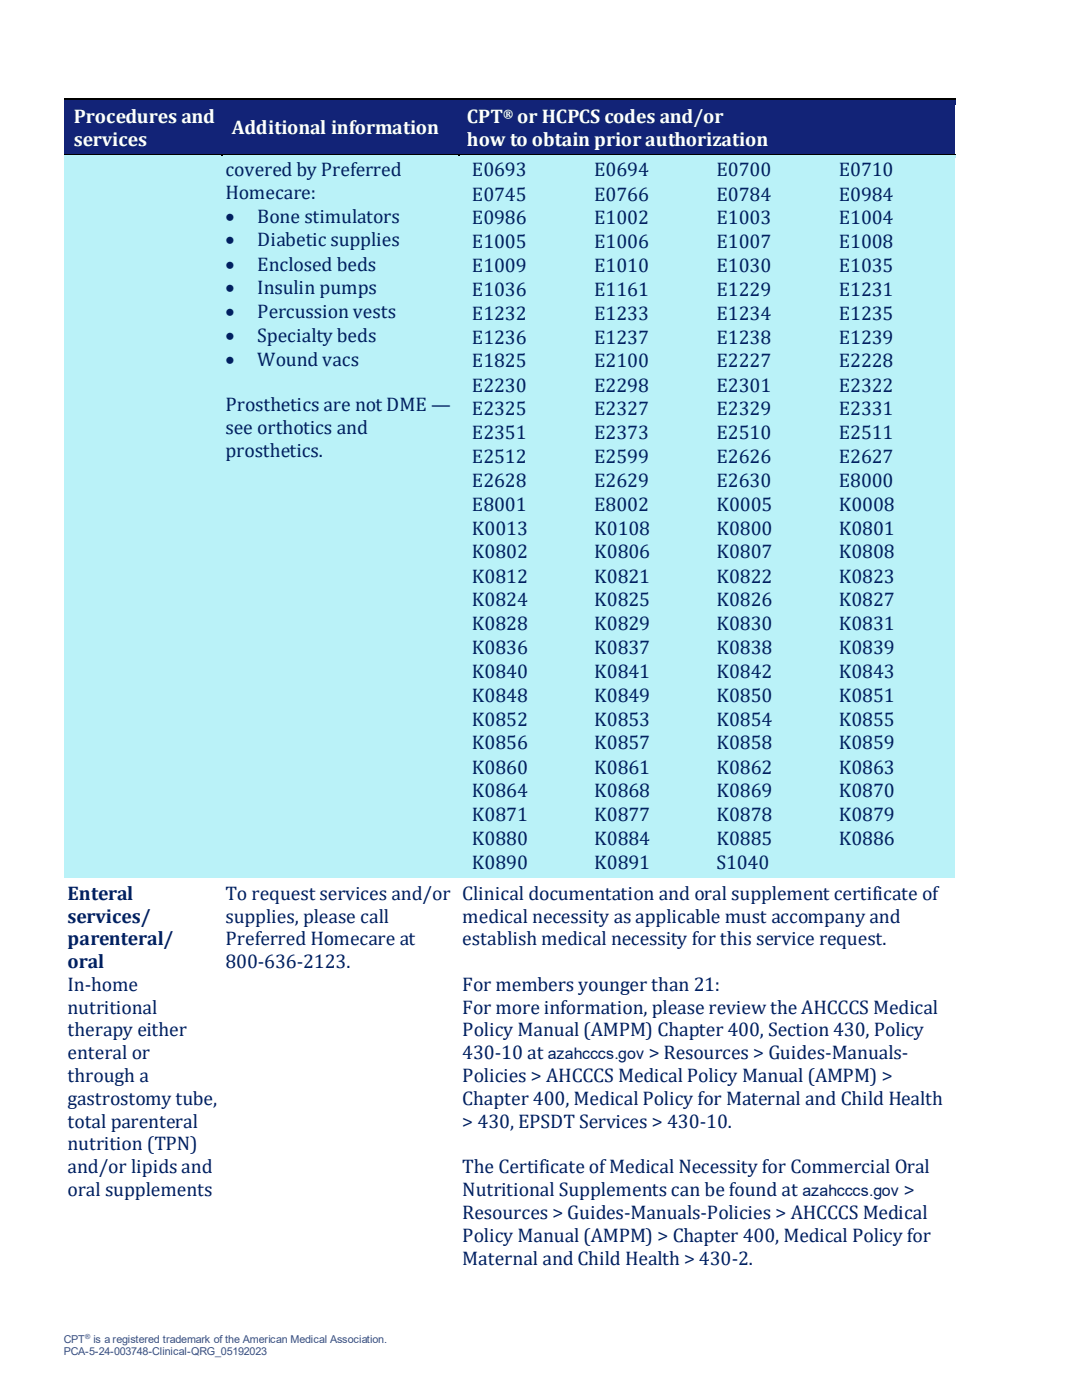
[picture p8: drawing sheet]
<svg xmlns="http://www.w3.org/2000/svg" width="216mm" height="279mm" viewBox="0 0 216 279" stroke-linecap="round" stroke-linejoin="round" font-family="sans-serif">
<defs><g id="words">
<g font-size="3.9" fill="#fff">
<text x="14.7" y="24.5">Procedures and</text>
<text x="14.7" y="29.1">services</text>
<text x="46.3" y="26.8">Additional information</text>
<text x="93.2" y="24.5">CPT</text>
<text x="93.2" y="29.1">how to obtain prior authorization</text>
<text x="103.2" y="24.5">or HCPCS codes and/or</text>
</g>
<g font-size="3.9" fill="#002060">
<text x="45" y="35.1">covered by Preferred</text>
<text x="94.2" y="35.2">E0693</text>
<text x="118.6" y="35.2">E0694</text>
<text x="143" y="35.2">E0700</text>
<text x="167.4" y="35.2">E0710</text>
<text x="45" y="39.6">Homecare:</text>
<text x="94.2" y="40">E0745</text>
<text x="118.6" y="40">E0766</text>
<text x="143" y="40">E0784</text>
<text x="167.4" y="40">E0984</text>
<text x="45" y="44.5">•</text>
<text x="51.3" y="44.5">Bone stimulators</text>
<text x="94.2" y="44.7">E0986</text>
<text x="118.6" y="44.7">E1002</text>
<text x="143" y="44.7">E1003</text>
<text x="167.4" y="44.7">E1004</text>
<text x="45" y="49.2">•</text>
<text x="45" y="54">•</text>
<text x="51.3" y="49.2">Diabetic supplies</text>
<text x="51.3" y="54">Enclosed beds</text>
<text x="94.2" y="49.6">E1005</text>
<text x="118.6" y="49.6">E1006</text>
<text x="143" y="49.6">E1007</text>
<text x="167.4" y="49.6">E1008</text>
<text x="45" y="58.7">•</text>
<text x="51.3" y="58.7">Insulin pumps</text>
<text x="94.2" y="54.3">E1009</text>
<text x="94.2" y="59.1">E1036</text>
<text x="118.6" y="54.3">E1010</text>
<text x="118.6" y="59.1">E1161</text>
<text x="143" y="54.3">E1030</text>
<text x="143" y="59.1">E1229</text>
<text x="167.4" y="54.3">E1035</text>
<text x="167.4" y="59.1">E1231</text>
<text x="45" y="63.5">•</text>
<text x="51.3" y="63.5">Percussion vests</text>
<text x="94.2" y="63.8">E1232</text>
<text x="118.6" y="63.8">E1233</text>
<text x="143" y="63.8">E1234</text>
<text x="167.4" y="63.8">E1235</text>
<text x="45" y="68.2">•</text>
<text x="51.3" y="68.2">Specialty beds</text>
<text x="94.2" y="68.6">E1236</text>
<text x="118.6" y="68.6">E1237</text>
<text x="143" y="68.6">E1238</text>
<text x="167.4" y="68.6">E1239</text>
<text x="45" y="73.1">•</text>
<text x="51.3" y="73.1">Wound vacs</text>
<text x="94.2" y="73.3">E1825</text>
<text x="118.6" y="73.3">E2100</text>
<text x="143" y="73.3">E2227</text>
<text x="167.4" y="73.3">E2228</text>
<text x="45" y="82.1">Prosthetics are not DME —</text>
<text x="94.2" y="78.1">E2230</text>
<text x="94.2" y="82.8">E2325</text>
<text x="118.6" y="78.3">E2298</text>
<text x="118.6" y="82.8">E2327</text>
<text x="143" y="78.1">E2301</text>
<text x="143" y="82.8">E2329</text>
<text x="167.4" y="78.1">E2322</text>
<text x="167.4" y="82.8">E2331</text>
<text x="45" y="86.7">see orthotics and</text>
<text x="94.2" y="87.7">E2351</text>
<text x="118.6" y="87.7">E2373</text>
<text x="143" y="87.7">E2510</text>
<text x="167.4" y="87.7">E2511</text>
<text x="45" y="91.2">prosthetics.</text>
<text x="94.2" y="92.4">E2512</text>
<text x="118.6" y="92.4">E2599</text>
<text x="143" y="92.4">E2626</text>
<text x="167.4" y="92.4">E2627</text>
<text x="94.2" y="97.2">E2628</text>
<text x="94.2" y="101.9">E8001</text>
<text x="118.6" y="97.2">E2629</text>
<text x="118.6" y="101.9">E8002</text>
<text x="143" y="97.2">E2630</text>
<text x="143" y="101.9">K0005</text>
<text x="167.4" y="97.2">E8000</text>
<text x="167.4" y="101.9">K0008</text>
<text x="94.2" y="106.7">K0013</text>
<text x="118.6" y="106.7">K0108</text>
<text x="143" y="106.7">K0800</text>
<text x="167.4" y="106.7">K0801</text>
<text x="94.2" y="111.4">K0802</text>
<text x="118.6" y="111.4">K0806</text>
<text x="143" y="111.4">K0807</text>
<text x="167.4" y="111.4">K0808</text>
<text x="94.2" y="116.3">K0812</text>
<text x="118.6" y="116.3">K0821</text>
<text x="143" y="116.3">K0822</text>
<text x="167.4" y="116.3">K0823</text>
<text x="94.2" y="121">K0824</text>
<text x="94.2" y="125.8">K0828</text>
<text x="118.6" y="121">K0825</text>
<text x="118.6" y="125.8">K0829</text>
<text x="143" y="121">K0826</text>
<text x="143" y="125.8">K0830</text>
<text x="167.4" y="121">K0827</text>
<text x="167.4" y="125.8">K0831</text>
<text x="94.2" y="130.5">K0836</text>
<text x="118.6" y="130.5">K0837</text>
<text x="143" y="130.5">K0838</text>
<text x="167.4" y="130.5">K0839</text>
<text x="94.2" y="135.3">K0840</text>
<text x="118.6" y="135.3">K0841</text>
<text x="143" y="135.3">K0842</text>
<text x="167.4" y="135.3">K0843</text>
<text x="94.2" y="140">K0848</text>
<text x="118.6" y="140">K0849</text>
<text x="143" y="140">K0850</text>
<text x="167.4" y="140">K0851</text>
<text x="94.2" y="144.8">K0852</text>
<text x="94.2" y="149.5">K0856</text>
<text x="118.6" y="144.8">K0853</text>
<text x="118.6" y="149.5">K0857</text>
<text x="143" y="144.8">K0854</text>
<text x="143" y="149.5">K0858</text>
<text x="167.4" y="144.8">K0855</text>
<text x="167.4" y="149.5">K0859</text>
<text x="94.2" y="154.4">K0860</text>
<text x="118.6" y="154.4">K0861</text>
<text x="143" y="154.4">K0862</text>
<text x="167.4" y="154.4">K0863</text>
<text x="94.2" y="159.1">K0864</text>
<text x="118.6" y="159.1">K0868</text>
<text x="143" y="159.1">K0869</text>
<text x="167.4" y="159.1">K0870</text>
<text x="94.2" y="163.9">K0871</text>
<text x="118.6" y="163.9">K0877</text>
<text x="143" y="163.9">K0878</text>
<text x="167.4" y="163.9">K0879</text>
<text x="94.2" y="168.6">K0880</text>
<text x="94.2" y="173.4">K0890</text>
<text x="118.6" y="168.6">K0884</text>
<text x="118.6" y="173.4">K0891</text>
<text x="143" y="168.6">K0885</text>
<text x="143" y="173.4">S1040</text>
<text x="167.4" y="168.6">K0886</text>
<text x="13.5" y="179.5">Enteral</text>
<text x="45" y="179.5">To request services and/or</text>
<text x="92.3" y="179.5">Clinical documentation and oral supplement certificate of</text>
<text x="13.5" y="184.1">services/</text>
<text x="45" y="184.1">supplies, please call</text>
<text x="92.3" y="184.1">medical necessity as applicable must accompany and</text>
<text x="13.5" y="188.7">parenteral/</text>
<text x="45" y="188.7">Preferred Homecare at</text>
<text x="92.3" y="188.7">establish medical necessity for this service request.</text>
<text x="13.5" y="193.3">oral</text>
<text x="13.5" y="197.8">In-home</text>
<text x="45" y="193.3">800-636-2123.</text>
<text x="92.3" y="197.8">For members younger than 21:</text>
<text x="13.5" y="202.3">nutritional</text>
<text x="92.3" y="202.3">For more information, please review the AHCCCS Medical</text>
<text x="13.5" y="206.8">therapy either</text>
<text x="92.3" y="206.8">Policy Manual (AMPM) Chapter 400, Section 430, Policy</text>
<text x="13.5" y="211.4">enteral or</text>
<text x="92.3" y="211.4">430-10 at</text>
<text x="129.5" y="211.4">&gt; Resources &gt; Guides-Manuals-</text>
<text x="13.5" y="216">through a</text>
<text x="13.5" y="220.6">gastrostomy tube,</text>
<text x="92.3" y="216">Policies &gt; AHCCCS Medical Policy Manual (AMPM) &gt;</text>
<text x="92.3" y="220.6">Chapter 400, Medical Policy for Maternal and Child Health</text>
<text x="13.5" y="225.1">total parenteral</text>
<text x="92.3" y="225.1">&gt; 430, EPSDT Services &gt; 430-10.</text>
<text x="13.5" y="229.6">nutrition (TPN)</text>
<text x="13.5" y="234.2">and/or lipids and</text>
<text x="13.5" y="238.7">oral supplements</text>
<text x="92.3" y="234.2">The Certificate of Medical Necessity for Commercial Oral</text>
<text x="92.3" y="238.7">Nutritional Supplements can be found at</text>
<text x="180.3" y="238.7">&gt;</text>
<text x="92.3" y="243.3">Resources &gt; Guides-Manuals-Policies &gt; AHCCCS Medical</text>
<text x="92.3" y="247.9">Policy Manual (AMPM) &gt; Chapter 400, Medical Policy for</text>
<text x="92.3" y="252.5">Maternal and Child Health &gt; 430-2.</text>
</g>
<g font-size="3.2" fill="#002060">
<text x="109.3" y="211.4">azahcccs.gov</text>
<text x="160.1" y="238.7">azahcccs.gov</text>
</g>
<text font-size="2.4" fill="#fff" x="100.4" y="23.6">®</text>
<g font-size="2.2" fill="#44546a">
<text x="12.7" y="268">CPT</text>
<text x="18.7" y="268">is a registered trademark of the American Medical Association.</text>
<text x="12.7" y="270.4">PCA-5-24-003748-Clinical-QRG_05192023</text>
</g>
<text font-size="1.4" fill="#44546a" x="17" y="267.2">®</text>
</g></defs>
<g fill="#122377">
<path d="M12.7 20.1h31.5v10.7h-31.5z" fill-rule="evenodd"/>
<path d="M13.5 20.8h30v4.6h-30z" fill-rule="evenodd"/>
<path d="M13.5 25.4h30v4.6h-30z" fill-rule="evenodd"/>
<path d="M44.2 20.1h47.3v10.7h-47.3z" fill-rule="evenodd"/>
<path d="M45 23.1h45.7v4.6h-45.7z" fill-rule="evenodd"/>
<path d="M91.5 20.1h99.1v10.7h-99.1z" fill-rule="evenodd"/>
<path d="M92.3 20.8h97.5v4.6h-97.5z" fill-rule="evenodd"/>
<path d="M92.3 25.4h97.5v4.6h-97.5z" fill-rule="evenodd"/>
</g>
<path d="M12.7 19.8h31.5" fill="none" stroke="#000" stroke-width=".25"/>
<g fill="#122377">
<path d="M12.7 19.9h31.5v.9h-31.5z" fill-rule="evenodd"/>
<path d="M44.2 19.9h.3v.9h-.3z" fill-rule="evenodd"/>
</g>
<path d="M44.2 19.7h.3v.2h-.3z" fill-rule="evenodd" fill="#000"/>
<path d="M44.5 19.8h47" fill="none" stroke="#000" stroke-width=".25"/>
<g fill="#122377">
<path d="M44.5 19.9h47v.9h-47z" fill-rule="evenodd"/>
<path d="M91.5 19.9h.2v.9h-.2z" fill-rule="evenodd"/>
</g>
<path d="M91.5 19.7h.2v.2h-.2z" fill-rule="evenodd" fill="#000"/>
<path d="M91.7 19.8h98.9" fill="none" stroke="#000" stroke-width=".25"/>
<g fill="#122377">
<path d="M91.7 19.9h98.9v.9h-98.9z" fill-rule="evenodd"/>
<path d="M12.7 29.9h31.5v.7h-31.5z" fill-rule="evenodd"/>
<path d="M44.2 29.9h47.3v.7h-47.3z" fill-rule="evenodd"/>
<path d="M91.5 29.9h99.1v.7h-99.1z" fill-rule="evenodd"/>
</g>
<g fill="#baf2f8">
<path d="M12.7 30.8h31.5v144.4h-31.5z" fill-rule="evenodd"/>
<path d="M44.2 30.8h47.3v144.4h-47.3z" fill-rule="evenodd"/>
<path d="M45 31.5h45.7v4.5h-45.7z" fill-rule="evenodd"/>
<path d="M45 36h45.7v4.5h-45.7z" fill-rule="evenodd"/>
<path d="M45 40.5h45.7v4.9h-45.7z" fill-rule="evenodd"/>
<path d="M45 45.4h45.7v4.7h-45.7z" fill-rule="evenodd"/>
<path d="M45 50.1h45.7v4.8h-45.7z" fill-rule="evenodd"/>
<path d="M45 54.9h45.7v4.7h-45.7z" fill-rule="evenodd"/>
<path d="M45 59.6h45.7v4.8h-45.7z" fill-rule="evenodd"/>
<path d="M45 64.4h45.7v4.7h-45.7z" fill-rule="evenodd"/>
<path d="M45 69.1h45.7v4.8h-45.7z" fill-rule="evenodd"/>
<path d="M45 73.9h45.7v4.6h-45.7z" fill-rule="evenodd"/>
<path d="M45 78.5h45.7v4.5h-45.7z" fill-rule="evenodd"/>
<path d="M45 83h45.7v4.5h-45.7z" fill-rule="evenodd"/>
<path d="M45 87.5h45.7v4.6h-45.7z" fill-rule="evenodd"/>
<path d="M91.5 30.8h99.1v144.4h-99.1z" fill-rule="evenodd"/>
<path d="M92.3 31.5h24.4v4.7h-24.4z" fill-rule="evenodd"/>
<path d="M94.2 31.5h20.5v4.6h-20.5z" fill-rule="evenodd"/>
<path d="M116.7 31.5h24.4v4.7h-24.4z" fill-rule="evenodd"/>
<path d="M118.6 31.5h20.5v4.6h-20.5z" fill-rule="evenodd"/>
<path d="M141.1 31.5h24.4v4.7h-24.4z" fill-rule="evenodd"/>
<path d="M143 31.5h20.5v4.6h-20.5z" fill-rule="evenodd"/>
<path d="M165.5 31.5h24.3v4.7h-24.3z" fill-rule="evenodd"/>
<path d="M167.4 31.5h20.5v4.6h-20.5z" fill-rule="evenodd"/>
<path d="M92.3 36.2h24.4v4.8h-24.4z" fill-rule="evenodd"/>
<path d="M94.2 36.3h20.5v4.6h-20.5z" fill-rule="evenodd"/>
<path d="M116.7 36.2h24.4v4.8h-24.4z" fill-rule="evenodd"/>
<path d="M118.6 36.3h20.5v4.6h-20.5z" fill-rule="evenodd"/>
<path d="M141.1 36.2h24.4v4.8h-24.4z" fill-rule="evenodd"/>
<path d="M143 36.3h20.5v4.6h-20.5z" fill-rule="evenodd"/>
<path d="M165.5 36.2h24.3v4.8h-24.3z" fill-rule="evenodd"/>
<path d="M167.4 36.3h20.5v4.6h-20.5z" fill-rule="evenodd"/>
<path d="M92.3 41h24.4v4.7h-24.4z" fill-rule="evenodd"/>
<path d="M94.2 41h20.5v4.6h-20.5z" fill-rule="evenodd"/>
<path d="M116.7 41h24.4v4.7h-24.4z" fill-rule="evenodd"/>
<path d="M118.6 41h20.5v4.6h-20.5z" fill-rule="evenodd"/>
<path d="M141.1 41h24.4v4.7h-24.4z" fill-rule="evenodd"/>
<path d="M143 41h20.5v4.6h-20.5z" fill-rule="evenodd"/>
<path d="M165.5 41h24.3v4.7h-24.3z" fill-rule="evenodd"/>
<path d="M167.4 41h20.5v4.6h-20.5z" fill-rule="evenodd"/>
<path d="M92.3 45.7h24.4v4.9h-24.4z" fill-rule="evenodd"/>
<path d="M94.2 45.9h20.5v4.5h-20.5z" fill-rule="evenodd"/>
<path d="M116.7 45.7h24.4v4.9h-24.4z" fill-rule="evenodd"/>
<path d="M118.6 45.9h20.5v4.5h-20.5z" fill-rule="evenodd"/>
<path d="M141.1 45.7h24.4v4.9h-24.4z" fill-rule="evenodd"/>
<path d="M143 45.9h20.5v4.5h-20.5z" fill-rule="evenodd"/>
<path d="M165.5 45.7h24.3v4.9h-24.3z" fill-rule="evenodd"/>
<path d="M167.4 45.9h20.5v4.5h-20.5z" fill-rule="evenodd"/>
<path d="M92.3 50.6h24.4v4.7h-24.4z" fill-rule="evenodd"/>
<path d="M94.2 50.6h20.5v4.5h-20.5z" fill-rule="evenodd"/>
<path d="M116.7 50.6h24.4v4.7h-24.4z" fill-rule="evenodd"/>
<path d="M118.6 50.6h20.5v4.5h-20.5z" fill-rule="evenodd"/>
<path d="M141.1 50.6h24.4v4.7h-24.4z" fill-rule="evenodd"/>
<path d="M143 50.6h20.5v4.5h-20.5z" fill-rule="evenodd"/>
<path d="M165.5 50.6h24.3v4.7h-24.3z" fill-rule="evenodd"/>
<path d="M167.4 50.6h20.5v4.5h-20.5z" fill-rule="evenodd"/>
<path d="M92.3 55.3h24.4v4.8h-24.4z" fill-rule="evenodd"/>
<path d="M94.2 55.4h20.5v4.6h-20.5z" fill-rule="evenodd"/>
<path d="M116.7 55.3h24.4v4.8h-24.4z" fill-rule="evenodd"/>
<path d="M118.6 55.4h20.5v4.6h-20.5z" fill-rule="evenodd"/>
<path d="M141.1 55.3h24.4v4.8h-24.4z" fill-rule="evenodd"/>
<path d="M143 55.4h20.5v4.6h-20.5z" fill-rule="evenodd"/>
<path d="M165.5 55.3h24.3v4.8h-24.3z" fill-rule="evenodd"/>
<path d="M167.4 55.4h20.5v4.6h-20.5z" fill-rule="evenodd"/>
<path d="M92.3 60.1h24.4v4.7h-24.4z" fill-rule="evenodd"/>
<path d="M94.2 60.1h20.5v4.6h-20.5z" fill-rule="evenodd"/>
<path d="M116.7 60.1h24.4v4.7h-24.4z" fill-rule="evenodd"/>
<path d="M118.6 60.1h20.5v4.6h-20.5z" fill-rule="evenodd"/>
<path d="M141.1 60.1h24.4v4.7h-24.4z" fill-rule="evenodd"/>
<path d="M143 60.1h20.5v4.6h-20.5z" fill-rule="evenodd"/>
<path d="M165.5 60.1h24.3v4.7h-24.3z" fill-rule="evenodd"/>
<path d="M167.4 60.1h20.5v4.6h-20.5z" fill-rule="evenodd"/>
<path d="M92.3 64.8h24.4v4.8h-24.4z" fill-rule="evenodd"/>
<path d="M94.2 64.9h20.5v4.6h-20.5z" fill-rule="evenodd"/>
<path d="M116.7 64.8h24.4v4.8h-24.4z" fill-rule="evenodd"/>
<path d="M118.6 64.9h20.5v4.6h-20.5z" fill-rule="evenodd"/>
<path d="M141.1 64.8h24.4v4.8h-24.4z" fill-rule="evenodd"/>
<path d="M143 64.9h20.5v4.6h-20.5z" fill-rule="evenodd"/>
<path d="M165.5 64.8h24.3v4.8h-24.3z" fill-rule="evenodd"/>
<path d="M167.4 64.9h20.5v4.6h-20.5z" fill-rule="evenodd"/>
<path d="M92.3 69.6h24.4v4.7h-24.4z" fill-rule="evenodd"/>
<path d="M94.2 69.6h20.5v4.6h-20.5z" fill-rule="evenodd"/>
<path d="M116.7 69.6h24.4v4.7h-24.4z" fill-rule="evenodd"/>
<path d="M118.6 69.6h20.5v4.6h-20.5z" fill-rule="evenodd"/>
<path d="M141.1 69.6h24.4v4.7h-24.4z" fill-rule="evenodd"/>
<path d="M143 69.6h20.5v4.6h-20.5z" fill-rule="evenodd"/>
<path d="M165.5 69.6h24.3v4.7h-24.3z" fill-rule="evenodd"/>
<path d="M167.4 69.6h20.5v4.6h-20.5z" fill-rule="evenodd"/>
<path d="M92.3 74.3h24.4v4.9h-24.4z" fill-rule="evenodd"/>
<path d="M94.2 74.5h20.5v4.5h-20.5z" fill-rule="evenodd"/>
<path d="M116.7 74.3h24.4v4.9h-24.4z" fill-rule="evenodd"/>
<path d="M118.6 74.6h20.5v4.6h-20.5z" fill-rule="evenodd"/>
<path d="M141.1 74.3h24.4v4.9h-24.4z" fill-rule="evenodd"/>
<path d="M143 74.5h20.5v4.5h-20.5z" fill-rule="evenodd"/>
<path d="M165.5 74.3h24.3v4.9h-24.3z" fill-rule="evenodd"/>
<path d="M167.4 74.5h20.5v4.5h-20.5z" fill-rule="evenodd"/>
<path d="M92.3 79.2h24.4v4.7h-24.4z" fill-rule="evenodd"/>
<path d="M94.2 79.2h20.5v4.5h-20.5z" fill-rule="evenodd"/>
<path d="M116.7 79.2h24.4v4.7h-24.4z" fill-rule="evenodd"/>
<path d="M118.6 79.2h20.5v4.5h-20.5z" fill-rule="evenodd"/>
<path d="M141.1 79.2h24.4v4.7h-24.4z" fill-rule="evenodd"/>
<path d="M143 79.2h20.5v4.5h-20.5z" fill-rule="evenodd"/>
<path d="M165.5 79.2h24.3v4.7h-24.3z" fill-rule="evenodd"/>
<path d="M167.4 79.2h20.5v4.5h-20.5z" fill-rule="evenodd"/>
<path d="M92.3 83.9h24.4v4.8h-24.4z" fill-rule="evenodd"/>
<path d="M94.2 84h20.5v4.6h-20.5z" fill-rule="evenodd"/>
<path d="M116.7 83.9h24.4v4.8h-24.4z" fill-rule="evenodd"/>
<path d="M118.6 84h20.5v4.6h-20.5z" fill-rule="evenodd"/>
<path d="M141.1 83.9h24.4v4.8h-24.4z" fill-rule="evenodd"/>
<path d="M143 84h20.5v4.6h-20.5z" fill-rule="evenodd"/>
<path d="M165.5 83.9h24.3v4.8h-24.3z" fill-rule="evenodd"/>
<path d="M167.4 84h20.5v4.6h-20.5z" fill-rule="evenodd"/>
<path d="M92.3 88.7h24.4v4.7h-24.4z" fill-rule="evenodd"/>
<path d="M94.2 88.7h20.5v4.6h-20.5z" fill-rule="evenodd"/>
<path d="M116.7 88.7h24.4v4.7h-24.4z" fill-rule="evenodd"/>
<path d="M118.6 88.7h20.5v4.6h-20.5z" fill-rule="evenodd"/>
<path d="M141.1 88.7h24.4v4.7h-24.4z" fill-rule="evenodd"/>
<path d="M143 88.7h20.5v4.6h-20.5z" fill-rule="evenodd"/>
<path d="M165.5 88.7h24.3v4.7h-24.3z" fill-rule="evenodd"/>
<path d="M167.4 88.7h20.5v4.6h-20.5z" fill-rule="evenodd"/>
<path d="M92.3 93.4h24.4v4.8h-24.4z" fill-rule="evenodd"/>
<path d="M94.2 93.5h20.5v4.6h-20.5z" fill-rule="evenodd"/>
<path d="M116.7 93.4h24.4v4.8h-24.4z" fill-rule="evenodd"/>
<path d="M118.6 93.5h20.5v4.6h-20.5z" fill-rule="evenodd"/>
<path d="M141.1 93.4h24.4v4.8h-24.4z" fill-rule="evenodd"/>
<path d="M143 93.5h20.5v4.6h-20.5z" fill-rule="evenodd"/>
<path d="M165.5 93.4h24.3v4.8h-24.3z" fill-rule="evenodd"/>
<path d="M167.4 93.5h20.5v4.6h-20.5z" fill-rule="evenodd"/>
<path d="M92.3 98.2h24.4v4.7h-24.4z" fill-rule="evenodd"/>
<path d="M94.2 98.2h20.5v4.6h-20.5z" fill-rule="evenodd"/>
<path d="M116.7 98.2h24.4v4.7h-24.4z" fill-rule="evenodd"/>
<path d="M118.6 98.2h20.5v4.6h-20.5z" fill-rule="evenodd"/>
<path d="M141.1 98.2h24.4v4.7h-24.4z" fill-rule="evenodd"/>
<path d="M143 98.2h20.5v4.6h-20.5z" fill-rule="evenodd"/>
<path d="M165.5 98.2h24.3v4.7h-24.3z" fill-rule="evenodd"/>
<path d="M167.4 98.2h20.5v4.6h-20.5z" fill-rule="evenodd"/>
<path d="M92.3 102.9h24.4v4.8h-24.4z" fill-rule="evenodd"/>
<path d="M94.2 103h20.5v4.6h-20.5z" fill-rule="evenodd"/>
<path d="M116.7 102.9h24.4v4.8h-24.4z" fill-rule="evenodd"/>
<path d="M118.6 103h20.5v4.6h-20.5z" fill-rule="evenodd"/>
<path d="M141.1 102.9h24.4v4.8h-24.4z" fill-rule="evenodd"/>
<path d="M143 103h20.5v4.6h-20.5z" fill-rule="evenodd"/>
<path d="M165.5 102.9h24.3v4.8h-24.3z" fill-rule="evenodd"/>
<path d="M167.4 103h20.5v4.6h-20.5z" fill-rule="evenodd"/>
<path d="M92.3 107.7h24.4v4.7h-24.4z" fill-rule="evenodd"/>
<path d="M94.2 107.7h20.5v4.6h-20.5z" fill-rule="evenodd"/>
<path d="M116.7 107.7h24.4v4.7h-24.4z" fill-rule="evenodd"/>
<path d="M118.6 107.7h20.5v4.6h-20.5z" fill-rule="evenodd"/>
<path d="M141.1 107.7h24.4v4.7h-24.4z" fill-rule="evenodd"/>
<path d="M143 107.7h20.5v4.6h-20.5z" fill-rule="evenodd"/>
<path d="M165.5 107.7h24.3v4.7h-24.3z" fill-rule="evenodd"/>
<path d="M167.4 107.7h20.5v4.6h-20.5z" fill-rule="evenodd"/>
<path d="M92.3 112.4h24.4v4.9h-24.4z" fill-rule="evenodd"/>
<path d="M94.2 112.6h20.5v4.5h-20.5z" fill-rule="evenodd"/>
<path d="M116.7 112.4h24.4v4.9h-24.4z" fill-rule="evenodd"/>
<path d="M118.6 112.6h20.5v4.5h-20.5z" fill-rule="evenodd"/>
<path d="M141.1 112.4h24.4v4.9h-24.4z" fill-rule="evenodd"/>
<path d="M143 112.6h20.5v4.5h-20.5z" fill-rule="evenodd"/>
<path d="M165.5 112.4h24.3v4.9h-24.3z" fill-rule="evenodd"/>
<path d="M167.4 112.6h20.5v4.5h-20.5z" fill-rule="evenodd"/>
<path d="M92.3 117.3h24.4v4.7h-24.4z" fill-rule="evenodd"/>
<path d="M94.2 117.3h20.5v4.6h-20.5z" fill-rule="evenodd"/>
<path d="M116.7 117.3h24.4v4.7h-24.4z" fill-rule="evenodd"/>
<path d="M118.6 117.3h20.5v4.6h-20.5z" fill-rule="evenodd"/>
<path d="M141.1 117.3h24.4v4.7h-24.4z" fill-rule="evenodd"/>
<path d="M143 117.3h20.5v4.6h-20.5z" fill-rule="evenodd"/>
<path d="M165.5 117.3h24.3v4.7h-24.3z" fill-rule="evenodd"/>
<path d="M167.4 117.3h20.5v4.6h-20.5z" fill-rule="evenodd"/>
<path d="M92.3 122h24.4v4.8h-24.4z" fill-rule="evenodd"/>
<path d="M94.2 122.1h20.5v4.6h-20.5z" fill-rule="evenodd"/>
<path d="M116.7 122h24.4v4.8h-24.4z" fill-rule="evenodd"/>
<path d="M118.6 122.1h20.5v4.6h-20.5z" fill-rule="evenodd"/>
<path d="M141.1 122h24.4v4.8h-24.4z" fill-rule="evenodd"/>
<path d="M143 122.1h20.5v4.6h-20.5z" fill-rule="evenodd"/>
<path d="M165.5 122h24.3v4.8h-24.3z" fill-rule="evenodd"/>
<path d="M167.4 122.1h20.5v4.6h-20.5z" fill-rule="evenodd"/>
<path d="M92.3 126.8h24.4v4.7h-24.4z" fill-rule="evenodd"/>
<path d="M94.2 126.8h20.5v4.6h-20.5z" fill-rule="evenodd"/>
<path d="M116.7 126.8h24.4v4.7h-24.4z" fill-rule="evenodd"/>
<path d="M118.6 126.8h20.5v4.6h-20.5z" fill-rule="evenodd"/>
<path d="M141.1 126.8h24.4v4.7h-24.4z" fill-rule="evenodd"/>
<path d="M143 126.8h20.5v4.6h-20.5z" fill-rule="evenodd"/>
<path d="M165.5 126.8h24.3v4.7h-24.3z" fill-rule="evenodd"/>
<path d="M167.4 126.8h20.5v4.6h-20.5z" fill-rule="evenodd"/>
<path d="M92.3 131.5h24.4v4.8h-24.4z" fill-rule="evenodd"/>
<path d="M94.2 131.6h20.5v4.6h-20.5z" fill-rule="evenodd"/>
<path d="M116.7 131.5h24.4v4.8h-24.4z" fill-rule="evenodd"/>
<path d="M118.6 131.6h20.5v4.6h-20.5z" fill-rule="evenodd"/>
<path d="M141.1 131.5h24.4v4.8h-24.4z" fill-rule="evenodd"/>
<path d="M143 131.6h20.5v4.6h-20.5z" fill-rule="evenodd"/>
<path d="M165.5 131.5h24.3v4.8h-24.3z" fill-rule="evenodd"/>
<path d="M167.4 131.6h20.5v4.6h-20.5z" fill-rule="evenodd"/>
<path d="M92.3 136.3h24.4v4.7h-24.4z" fill-rule="evenodd"/>
<path d="M94.2 136.3h20.5v4.6h-20.5z" fill-rule="evenodd"/>
<path d="M116.7 136.3h24.4v4.7h-24.4z" fill-rule="evenodd"/>
<path d="M118.6 136.3h20.5v4.6h-20.5z" fill-rule="evenodd"/>
<path d="M141.1 136.3h24.4v4.7h-24.4z" fill-rule="evenodd"/>
<path d="M143 136.3h20.5v4.6h-20.5z" fill-rule="evenodd"/>
<path d="M165.5 136.3h24.3v4.7h-24.3z" fill-rule="evenodd"/>
<path d="M167.4 136.3h20.5v4.6h-20.5z" fill-rule="evenodd"/>
<path d="M92.3 141h24.4v4.9h-24.4z" fill-rule="evenodd"/>
<path d="M94.2 141.2h20.5v4.5h-20.5z" fill-rule="evenodd"/>
<path d="M116.7 141h24.4v4.9h-24.4z" fill-rule="evenodd"/>
<path d="M118.6 141.2h20.5v4.5h-20.5z" fill-rule="evenodd"/>
<path d="M141.1 141h24.4v4.9h-24.4z" fill-rule="evenodd"/>
<path d="M143 141.2h20.5v4.5h-20.5z" fill-rule="evenodd"/>
<path d="M165.5 141h24.3v4.9h-24.3z" fill-rule="evenodd"/>
<path d="M167.4 141.2h20.5v4.5h-20.5z" fill-rule="evenodd"/>
<path d="M92.3 145.9h24.4v4.7h-24.4z" fill-rule="evenodd"/>
<path d="M94.2 145.9h20.5v4.5h-20.5z" fill-rule="evenodd"/>
<path d="M116.7 145.9h24.4v4.7h-24.4z" fill-rule="evenodd"/>
<path d="M118.6 145.9h20.5v4.5h-20.5z" fill-rule="evenodd"/>
<path d="M141.1 145.9h24.4v4.7h-24.4z" fill-rule="evenodd"/>
<path d="M143 145.9h20.5v4.5h-20.5z" fill-rule="evenodd"/>
<path d="M165.5 145.9h24.3v4.7h-24.3z" fill-rule="evenodd"/>
<path d="M167.4 145.9h20.5v4.5h-20.5z" fill-rule="evenodd"/>
<path d="M92.3 150.6h24.4v4.8h-24.4z" fill-rule="evenodd"/>
<path d="M94.2 150.7h20.5v4.6h-20.5z" fill-rule="evenodd"/>
<path d="M116.7 150.6h24.4v4.8h-24.4z" fill-rule="evenodd"/>
<path d="M118.6 150.7h20.5v4.6h-20.5z" fill-rule="evenodd"/>
<path d="M141.1 150.6h24.4v4.8h-24.4z" fill-rule="evenodd"/>
<path d="M143 150.7h20.5v4.6h-20.5z" fill-rule="evenodd"/>
<path d="M165.5 150.6h24.3v4.8h-24.3z" fill-rule="evenodd"/>
<path d="M167.4 150.7h20.5v4.6h-20.5z" fill-rule="evenodd"/>
<path d="M92.3 155.4h24.4v4.7h-24.4z" fill-rule="evenodd"/>
<path d="M94.2 155.4h20.5v4.6h-20.5z" fill-rule="evenodd"/>
<path d="M116.7 155.4h24.4v4.7h-24.4z" fill-rule="evenodd"/>
<path d="M118.6 155.4h20.5v4.6h-20.5z" fill-rule="evenodd"/>
<path d="M141.1 155.4h24.4v4.7h-24.4z" fill-rule="evenodd"/>
<path d="M143 155.4h20.5v4.6h-20.5z" fill-rule="evenodd"/>
<path d="M165.5 155.4h24.3v4.7h-24.3z" fill-rule="evenodd"/>
<path d="M167.4 155.4h20.5v4.6h-20.5z" fill-rule="evenodd"/>
<path d="M92.3 160.1h24.4v4.8h-24.4z" fill-rule="evenodd"/>
<path d="M94.2 160.2h20.5v4.6h-20.5z" fill-rule="evenodd"/>
<path d="M116.7 160.1h24.4v4.8h-24.4z" fill-rule="evenodd"/>
<path d="M118.6 160.2h20.5v4.6h-20.5z" fill-rule="evenodd"/>
<path d="M141.1 160.1h24.4v4.8h-24.4z" fill-rule="evenodd"/>
<path d="M143 160.2h20.5v4.6h-20.5z" fill-rule="evenodd"/>
<path d="M165.5 160.1h24.3v4.8h-24.3z" fill-rule="evenodd"/>
<path d="M167.4 160.2h20.5v4.6h-20.5z" fill-rule="evenodd"/>
<path d="M92.3 164.9h24.4v4.7h-24.4z" fill-rule="evenodd"/>
<path d="M94.2 164.9h20.5v4.6h-20.5z" fill-rule="evenodd"/>
<path d="M116.7 164.9h24.4v4.7h-24.4z" fill-rule="evenodd"/>
<path d="M118.6 164.9h20.5v4.6h-20.5z" fill-rule="evenodd"/>
<path d="M141.1 164.9h24.4v4.7h-24.4z" fill-rule="evenodd"/>
<path d="M143 164.9h20.5v4.6h-20.5z" fill-rule="evenodd"/>
<path d="M165.5 164.9h24.3v4.7h-24.3z" fill-rule="evenodd"/>
<path d="M167.4 164.9h20.5v4.6h-20.5z" fill-rule="evenodd"/>
<path d="M92.3 169.6h24.4v4.9h-24.4z" fill-rule="evenodd"/>
<path d="M94.2 169.7h20.5v4.6h-20.5z" fill-rule="evenodd"/>
<path d="M116.7 169.6h24.4v4.9h-24.4z" fill-rule="evenodd"/>
<path d="M118.6 169.7h20.5v4.6h-20.5z" fill-rule="evenodd"/>
<path d="M141.1 169.6h24.4v4.9h-24.4z" fill-rule="evenodd"/>
<path d="M143 169.7h20.5v4.6h-20.5z" fill-rule="evenodd"/>
<path d="M165.5 169.6h24.3v4.9h-24.3z" fill-rule="evenodd"/>
</g>
<path d="M12.7 30.9h31.5" fill="none" stroke="#000" stroke-width=".25"/>
<g fill="#baf2f8">
<path d="M12.7 31h31.5v.5h-31.5z" fill-rule="evenodd"/>
<path d="M44.2 31h.3v.5h-.3z" fill-rule="evenodd"/>
</g>
<path d="M44.2 30.8h.3v.2h-.3z" fill-rule="evenodd" fill="#000"/>
<path d="M44.5 30.9h47" fill="none" stroke="#000" stroke-width=".25"/>
<g fill="#baf2f8">
<path d="M44.5 31h47v.5h-47z" fill-rule="evenodd"/>
<path d="M91.5 31h.2v.5h-.2z" fill-rule="evenodd"/>
</g>
<path d="M91.5 30.8h.2v.2h-.2z" fill-rule="evenodd" fill="#000"/>
<path d="M91.7 30.9h98.9" fill="none" stroke="#000" stroke-width=".25"/>
<g fill="#baf2f8">
<path d="M91.7 31h98.9v.5h-98.9z" fill-rule="evenodd"/>
<path d="M12.7 174.5h31.5v.7h-31.5z" fill-rule="evenodd"/>
<path d="M44.2 174.5h47.3v.7h-47.3z" fill-rule="evenodd"/>
<path d="M91.5 174.5h99.1v.7h-99.1z" fill-rule="evenodd"/>
</g>
<g fill="#fff">
<path d="M12.7 175.2h31.5v78.9h-31.5z" fill-rule="evenodd"/>
<path d="M13.5 176h30v4.4h-30z" fill-rule="evenodd"/>
<path d="M13.5 180.4h30v4.6h-30z" fill-rule="evenodd"/>
<path d="M13.5 185h30v4.6h-30z" fill-rule="evenodd"/>
<path d="M13.5 189.6h30v4.5h-30z" fill-rule="evenodd"/>
<path d="M13.5 194.1h30v4.6h-30z" fill-rule="evenodd"/>
<path d="M13.5 198.7h30v4.5h-30z" fill-rule="evenodd"/>
<path d="M13.5 203.2h30v4.5h-30z" fill-rule="evenodd"/>
<path d="M13.5 207.7h30v4.6h-30z" fill-rule="evenodd"/>
<path d="M13.5 212.3h30v4.6h-30z" fill-rule="evenodd"/>
<path d="M13.5 216.9h30v4.6h-30z" fill-rule="evenodd"/>
<path d="M13.5 221.5h30v4.5h-30z" fill-rule="evenodd"/>
<path d="M13.5 226h30v4.5h-30z" fill-rule="evenodd"/>
<path d="M13.5 230.5h30v4.6h-30z" fill-rule="evenodd"/>
<path d="M13.5 235.1h30v4.5h-30z" fill-rule="evenodd"/>
<path d="M13.5 239.6h30v4.6h-30z" fill-rule="evenodd"/>
<path d="M13.5 244.2h30v4.6h-30z" fill-rule="evenodd"/>
<path d="M44.2 175.2h47.3v78.9h-47.3z" fill-rule="evenodd"/>
<path d="M45 176h45.7v4.4h-45.7z" fill-rule="evenodd"/>
<path d="M45 180.4h45.7v4.6h-45.7z" fill-rule="evenodd"/>
<path d="M45 185h45.7v4.6h-45.7z" fill-rule="evenodd"/>
<path d="M45 189.6h45.7v4.5h-45.7z" fill-rule="evenodd"/>
<path d="M91.5 175.2h99.1v78.9h-99.1z" fill-rule="evenodd"/>
<path d="M92.3 176h97.5v4.4h-97.5z" fill-rule="evenodd"/>
<path d="M92.3 180.4h97.5v4.6h-97.5z" fill-rule="evenodd"/>
<path d="M92.3 185h97.5v4.6h-97.5z" fill-rule="evenodd"/>
<path d="M92.3 189.6h97.5v4.5h-97.5z" fill-rule="evenodd"/>
<path d="M92.3 194.1h97.5v4.6h-97.5z" fill-rule="evenodd"/>
<path d="M92.3 198.7h97.5v4.5h-97.5z" fill-rule="evenodd"/>
<path d="M92.3 203.2h97.5v4.5h-97.5z" fill-rule="evenodd"/>
<path d="M92.3 207.7h97.5v4.6h-97.5z" fill-rule="evenodd"/>
<path d="M92.3 212.3h97.5v4.6h-97.5z" fill-rule="evenodd"/>
<path d="M92.3 216.9h97.5v4.6h-97.5z" fill-rule="evenodd"/>
<path d="M92.3 221.5h97.5v4.5h-97.5z" fill-rule="evenodd"/>
<path d="M92.3 226h97.5v4.5h-97.5z" fill-rule="evenodd"/>
<path d="M92.3 230.5h97.5v4.6h-97.5z" fill-rule="evenodd"/>
<path d="M92.3 235.1h97.5v4.5h-97.5z" fill-rule="evenodd"/>
<path d="M92.3 239.6h97.5v4.6h-97.5z" fill-rule="evenodd"/>
<path d="M92.3 244.2h97.5v4.6h-97.5z" fill-rule="evenodd"/>
<path d="M92.3 248.8h97.5v4.6h-97.5z" fill-rule="evenodd"/>
<path d="M12.7 175.2h31.5v.8h-31.5z" fill-rule="evenodd"/>
<path d="M44.2 175.2h47.3v.8h-47.3z" fill-rule="evenodd"/>
<path d="M91.5 175.2h99.1v.8h-99.1z" fill-rule="evenodd"/>
<path d="M12.7 253.4h31.5v.7h-31.5z" fill-rule="evenodd"/>
<path d="M44.2 253.4h47.3v.7h-47.3z" fill-rule="evenodd"/>
<path d="M91.5 253.4h99.1v.7h-99.1z" fill-rule="evenodd"/>
</g>
<use href="#words"/>
</svg>
